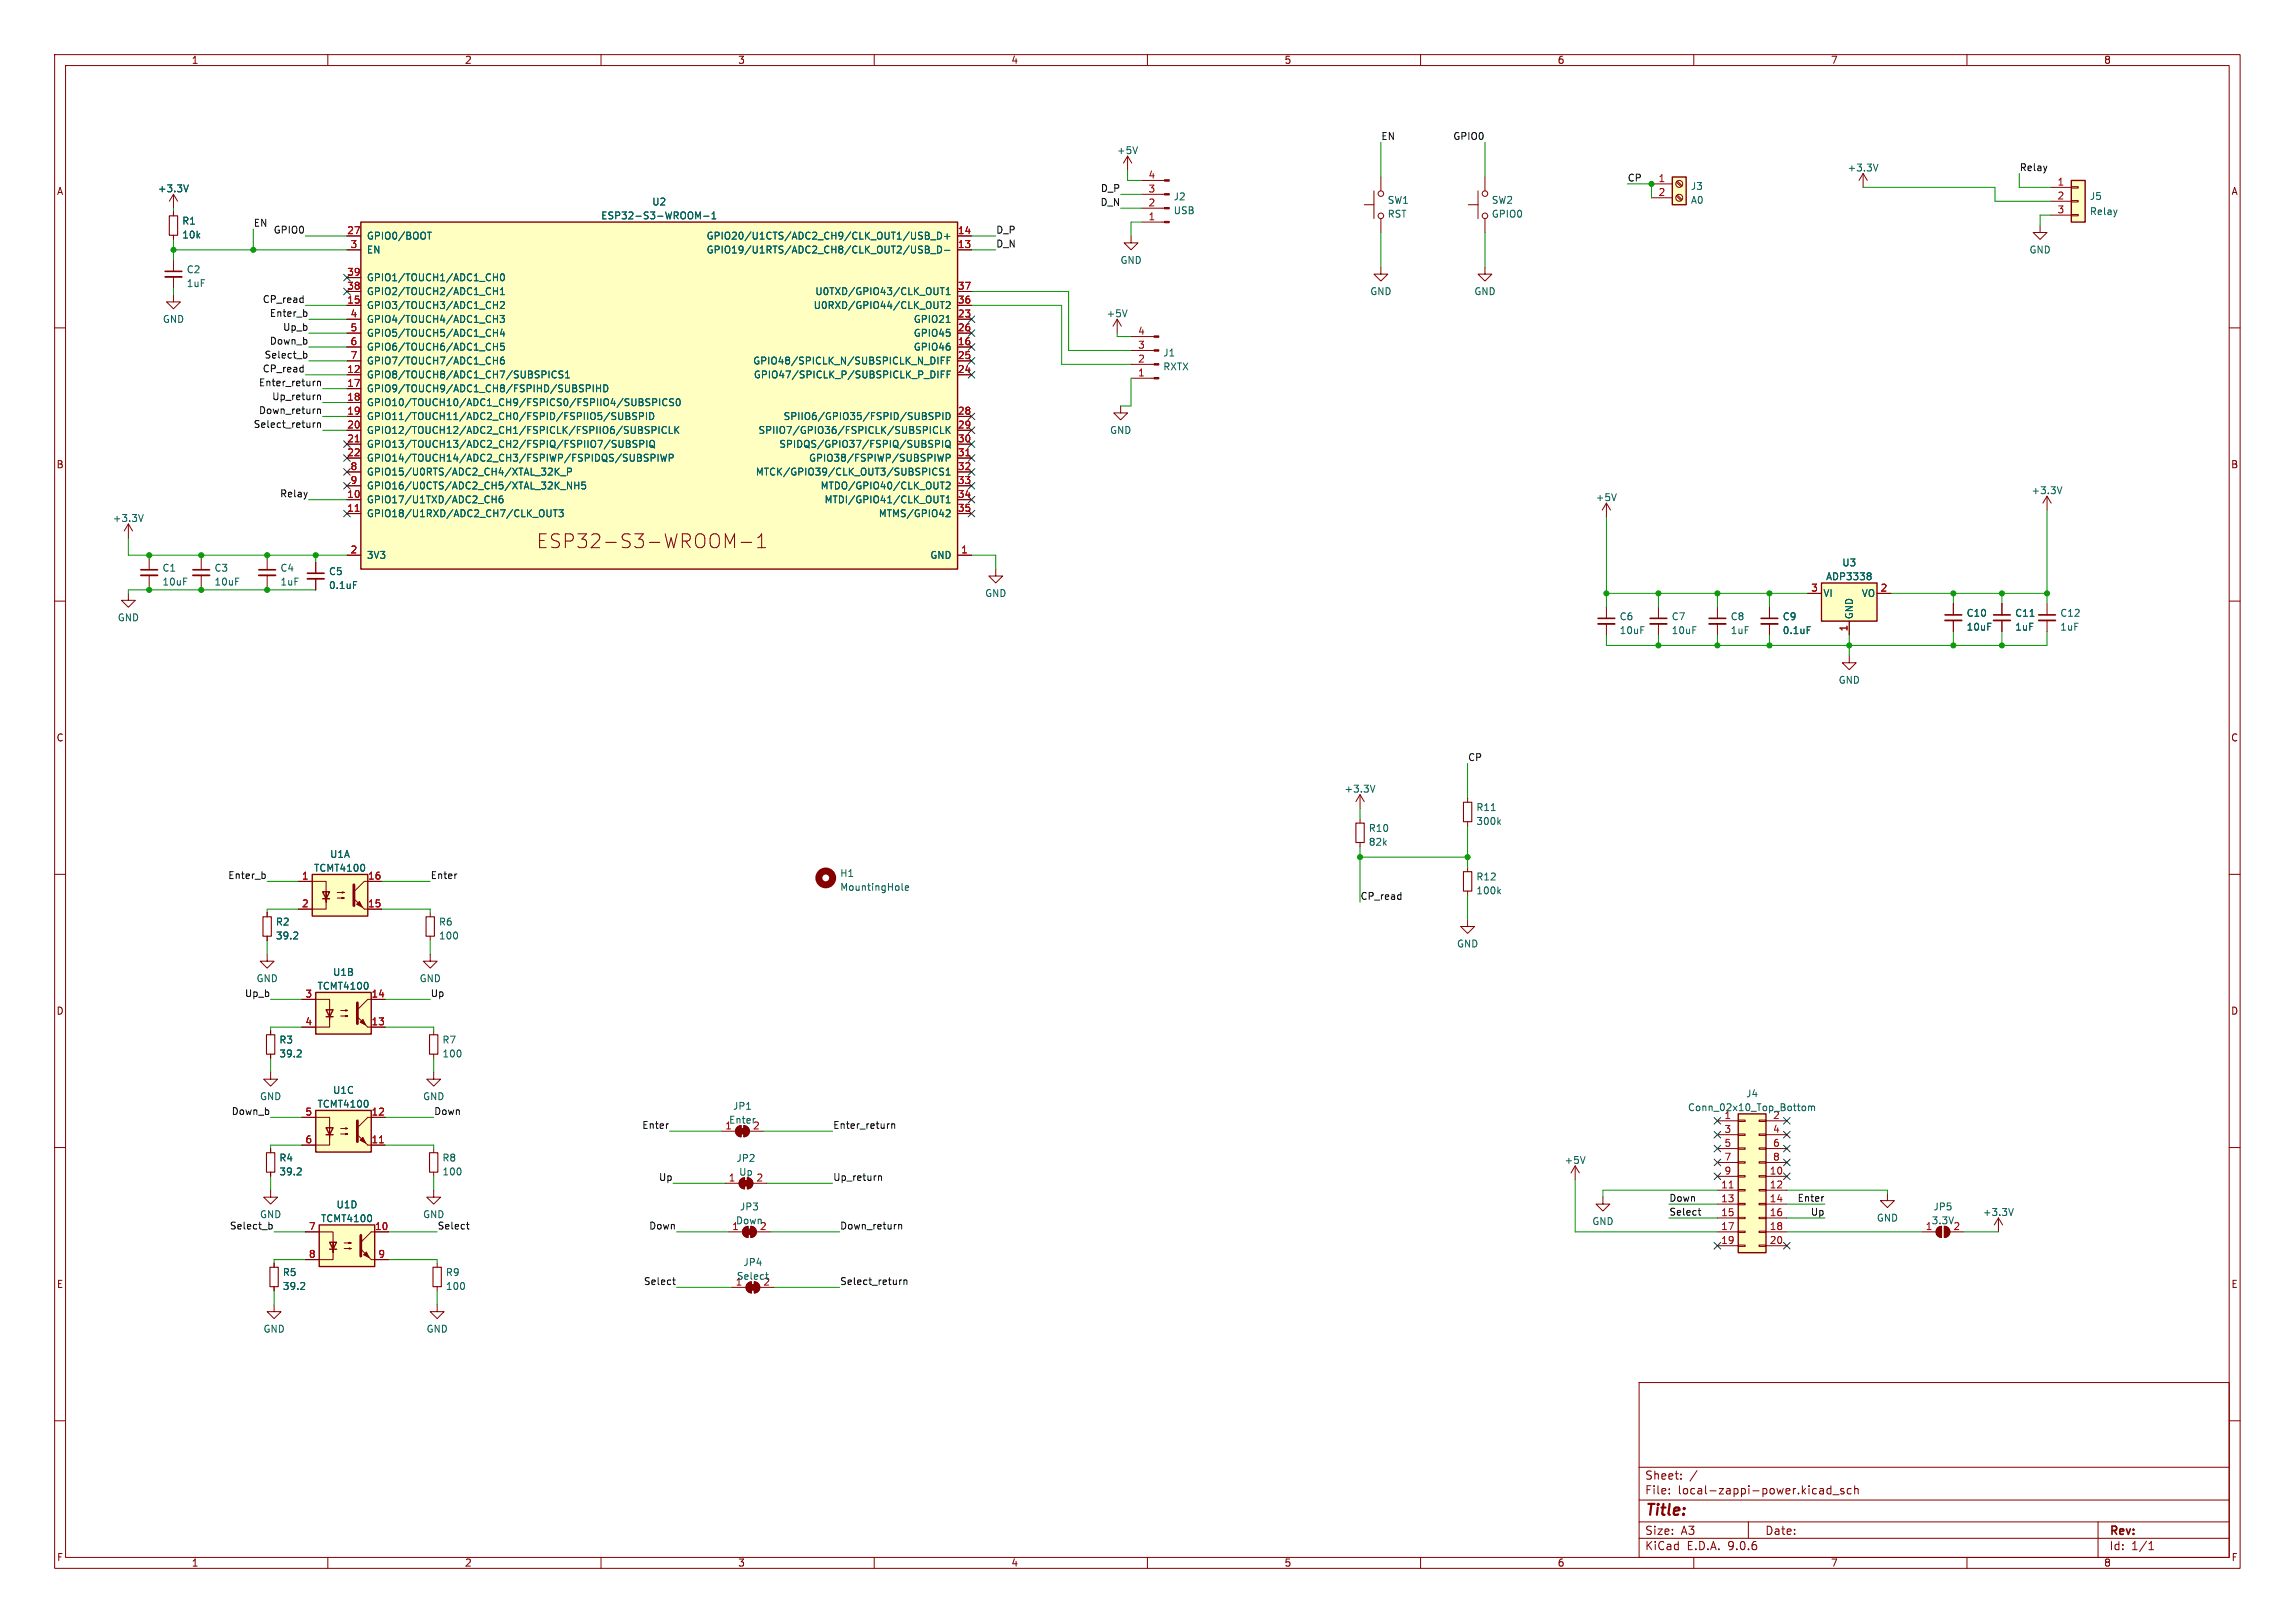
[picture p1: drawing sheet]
<svg xmlns="http://www.w3.org/2000/svg" width="297mm" height="210mm" viewBox="0 0 297 210" stroke-linecap="round" stroke-linejoin="round" font-family="sans-serif">
<defs><g id="words">
<text font-size="2.5" fill="#840000" x="69.4" y="71.1">ESP32-S3-WROOM-1</text>
<text font-size="2" fill="#840000" x="212.8" y="196.5">Title:</text>
<g font-size="1.5" fill="#840000">
<text x="212.8" y="191.6">Sheet:</text>
<text x="212.8" y="193.5">File:</text>
<text x="217.1" y="193.5">local-zappi-power.kicad_sch</text>
<text x="212.8" y="200.7">KiCad</text>
<text x="212.8" y="198.7">Size:</text>
<text x="217.5" y="198.7">A3</text>
<text x="218.3" y="200.7">E.D.A.</text>
<text x="223.7" y="200.7">9.0.6</text>
<text x="228.4" y="198.7">Date:</text>
<text x="272.9" y="198.9">Rev:</text>
<text x="272.9" y="200.7">Id:</text>
<text x="275.8" y="200.7">1/1</text>
</g>
<g font-size="1.3" fill="#840000">
<text x="24.7" y="8.4">1</text>
<text x="60.1" y="8.4">2</text>
<text x="95.5" y="8.4">3</text>
<text x="130.8" y="8.4">4</text>
<text x="166.2" y="8.4">5</text>
<text x="201.5" y="8.4">6</text>
<text x="236.9" y="8.4">7</text>
<text x="272.2" y="8.4">8</text>
<text x="7.3" y="25.4">A</text>
<text x="288.7" y="25.4">A</text>
<text x="7.2" y="60.7">B</text>
<text x="288.7" y="60.7">B</text>
<text x="7.2" y="96.1">C</text>
<text x="288.7" y="96.1">C</text>
<text x="7.2" y="131.4">D</text>
<text x="288.7" y="131.4">D</text>
<text x="7.3" y="166.8">E</text>
<text x="288.7" y="166.8">E</text>
<text x="7.3" y="202.1">F</text>
<text x="24.7" y="202.9">1</text>
<text x="60.1" y="202.9">2</text>
<text x="95.5" y="202.9">3</text>
<text x="130.8" y="202.9">4</text>
<text x="166.2" y="202.9">5</text>
<text x="201.5" y="202.9">6</text>
<text x="236.9" y="202.9">7</text>
<text x="272.2" y="202.9">8</text>
<text x="288.7" y="202.1">F</text>
</g>
<g font-size="1.3" fill="#006464">
<text x="144.5" y="20.1">+5V</text>
<text x="239" y="22.3">+3.3V</text>
<text x="20.4" y="25">+3.3V</text>
<text x="23.5" y="29.2">R1</text>
<text x="77.7" y="28.5">ESP32-S3-WROOM-1</text>
<text x="84.3" y="26.7">U2</text>
<text x="151.8" y="26.1">J2</text>
<text x="151.8" y="27.9">USB</text>
<text x="179.5" y="28.3">RST</text>
<text x="179.5" y="26.5">SW1</text>
<text x="193" y="26.5">SW2</text>
<text x="193" y="28.3">GPIO0</text>
<text x="218.8" y="24.7">J3</text>
<text x="218.8" y="26.5">A0</text>
<text x="270.4" y="26">J5</text>
<text x="270.4" y="28">Relay</text>
<text x="23.5" y="31">10k</text>
<text x="24.1" y="35.5">C2</text>
<text x="47.4" y="31.1">GPIO0/BOOT</text>
<text x="47.4" y="32.9">EN</text>
<text x="91.4" y="31.1">GPIO20/U1CTS/ADC2_CH9/CLK_OUT1/USB_D+</text>
<text x="91.4" y="32.9">GPIO19/U1RTS/ADC2_CH8/CLK_OUT2/USB_D-</text>
<text x="144.9" y="34.3">GND</text>
<text x="262.6" y="32.9">GND</text>
<text x="21" y="41.9">GND</text>
<text x="24.1" y="37.3">1uF</text>
<text x="47.4" y="36.5">GPIO1/TOUCH1/ADC1_CH0</text>
<text x="47.4" y="38.3">GPIO2/TOUCH2/ADC1_CH1</text>
<text x="47.4" y="40.1">GPIO3/TOUCH3/ADC1_CH2</text>
<text x="47.4" y="41.9">GPIO4/TOUCH4/ADC1_CH3</text>
<text x="105.2" y="40.1">U0RXD/GPIO44/CLK_OUT2</text>
<text x="105.4" y="38.3">U0TXD/GPIO43/CLK_OUT1</text>
<text x="118.2" y="41.9">GPIO21</text>
<text x="143.1" y="41.2">+5V</text>
<text x="177.3" y="38.3">GND</text>
<text x="190.7" y="38.3">GND</text>
<text x="47.4" y="43.7">GPIO5/TOUCH5/ADC1_CH4</text>
<text x="47.4" y="45.5">GPIO6/TOUCH6/ADC1_CH5</text>
<text x="47.4" y="47.3">GPIO7/TOUCH7/ADC1_CH6</text>
<text x="97.4" y="47.3">GPIO48/SPICLK_N/SUBSPICLK_N_DIFF</text>
<text x="118.2" y="43.7">GPIO45</text>
<text x="118.2" y="45.5">GPIO46</text>
<text x="150.5" y="46.3">J1</text>
<text x="47.4" y="49.1">GPIO8/TOUCH8/ADC1_CH7/SUBSPICS1</text>
<text x="47.4" y="50.9">GPIO9/TOUCH9/ADC1_CH8/FSPIHD/SUBSPIHD</text>
<text x="47.4" y="52.7">GPIO10/TOUCH10/ADC1_CH9/FSPICS0/FSPIIO4/SUBSPICS0</text>
<text x="97.5" y="49.1">GPIO47/SPICLK_P/SUBSPICLK_P_DIFF</text>
<text x="150.5" y="48.1">RXTX</text>
<text x="47.4" y="54.5">GPIO11/TOUCH11/ADC2_CH0/FSPID/FSPIIO5/SUBSPID</text>
<text x="47.4" y="56.3">GPIO12/TOUCH12/ADC2_CH1/FSPICLK/FSPIIO6/SUBSPICLK</text>
<text x="47.4" y="58.1">GPIO13/TOUCH13/ADC2_CH2/FSPIQ/FSPIIO7/SUBSPIQ</text>
<text x="47.4" y="59.9">GPIO14/TOUCH14/ADC2_CH3/FSPIWP/FSPIDQS/SUBSPIWP</text>
<text x="98.1" y="56.3">SPIIO7/GPIO36/FSPICLK/SUBSPICLK</text>
<text x="100.8" y="58.1">SPIDQS/GPIO37/FSPIQ/SUBSPIQ</text>
<text x="101.3" y="54.5">SPIIO6/GPIO35/FSPID/SUBSPID</text>
<text x="104.6" y="59.9">GPIO38/FSPIWP/SUBSPIWP</text>
<text x="143.6" y="56.3">GND</text>
<text x="47.4" y="61.7">GPIO15/U0RTS/ADC2_CH4/XTAL_32K_P</text>
<text x="47.4" y="63.5">GPIO16/U0CTS/ADC2_CH5/XTAL_32K_NH5</text>
<text x="47.4" y="65.3">GPIO17/U1TXD/ADC2_CH6</text>
<text x="97.7" y="61.7">MTCK/GPIO39/CLK_OUT3/SUBSPICS1</text>
<text x="106.1" y="63.5">MTDO/GPIO40/CLK_OUT2</text>
<text x="106.6" y="65.3">MTDI/GPIO41/CLK_OUT1</text>
<text x="206.4" y="65">+5V</text>
<text x="262.8" y="64.1">+3.3V</text>
<text x="14.5" y="67.7">+3.3V</text>
<text x="47.4" y="67.1">GPIO18/U1RXD/ADC2_CH7/CLK_OUT3</text>
<text x="113.7" y="67.1">MTMS/GPIO42</text>
<text x="21" y="74.1">C1</text>
<text x="21" y="75.9">10uF</text>
<text x="27.7" y="74.1">C3</text>
<text x="27.7" y="75.9">10uF</text>
<text x="36.2" y="74.1">C4</text>
<text x="36.2" y="75.9">1uF</text>
<text x="42.5" y="74.6">C5</text>
<text x="42.5" y="76.4">0.1uF</text>
<text x="47.4" y="72.5">3V3</text>
<text x="120.3" y="72.5">GND</text>
<text x="127.4" y="77.4">GND</text>
<text x="235.9" y="77.4">VI</text>
<text x="236.3" y="75.2">ADP3338</text>
<text x="238.3" y="73.4">U3</text>
<text x="240.9" y="77.4">VO</text>
<text x="15.2" y="80.5">GND</text>
<text x="209.5" y="80.4">C6</text>
<text x="209.5" y="82.2">10uF</text>
<text x="216.3" y="80.4">C7</text>
<text x="216.3" y="82.2">10uF</text>
<text x="223.9" y="80.4">C8</text>
<text x="223.9" y="82.2">1uF</text>
<text x="230.6" y="80.4">C9</text>
<text x="230.6" y="82.2">0.1uF</text>
<text x="239.9" y="80.2" transform="rotate(-90 239.9 80.2)">GND</text>
<text x="254.4" y="79.9">C10</text>
<text x="254.4" y="81.7">10uF</text>
<text x="260.7" y="81.7">1uF</text>
<text x="260.7" y="79.9">C11</text>
<text x="266.6" y="81.7">1uF</text>
<text x="266.6" y="79.9">C12</text>
<text x="237.9" y="88.6">GND</text>
<text x="173.9" y="102.7">+3.3V</text>
<text x="177.1" y="107.8">R10</text>
<text x="191" y="105.1">R11</text>
<text x="191" y="106.9">300k</text>
<text x="40.6" y="112.9">TCMT4100</text>
<text x="42.6" y="111.1">U1A</text>
<text x="108.7" y="113.6">H1</text>
<text x="177.1" y="109.6">82k</text>
<text x="35.6" y="119.9">R2</text>
<text x="56.7" y="119.9">R6</text>
<text x="108.7" y="115.4">MountingHole</text>
<text x="191" y="114.1">R12</text>
<text x="191" y="115.9">100k</text>
<text x="35.6" y="121.7">39.2</text>
<text x="56.7" y="121.7">100</text>
<text x="188.5" y="122.7">GND</text>
<text x="33.1" y="127.2">GND</text>
<text x="41" y="128.2">TCMT4100</text>
<text x="43" y="126.4">U1B</text>
<text x="54.2" y="127.2">GND</text>
<text x="36.1" y="135.2">R3</text>
<text x="36.1" y="137">39.2</text>
<text x="57.2" y="135.2">R7</text>
<text x="57.2" y="137">100</text>
<text x="33.6" y="142.5">GND</text>
<text x="41" y="143.5">TCMT4100</text>
<text x="43" y="141.7">U1C</text>
<text x="54.7" y="142.5">GND</text>
<text x="94.8" y="143.7">JP1</text>
<text x="218.4" y="143.9">Conn_02x10_Top_Bottom</text>
<text x="225.9" y="142.1">J4</text>
<text x="94.3" y="145.5">Enter</text>
<text x="223.1" y="144.8">1</text>
<text x="229.4" y="144.8">2</text>
<text x="36.1" y="150.4">R4</text>
<text x="36.1" y="152.2">39.2</text>
<text x="57.2" y="150.4">R8</text>
<text x="57.2" y="152.2">100</text>
<text x="95.2" y="150.5">JP2</text>
<text x="95.6" y="152.3">Up</text>
<text x="202.4" y="150.7">+5V</text>
<text x="33.6" y="157.8">GND</text>
<text x="41.5" y="158.3">TCMT4100</text>
<text x="43.5" y="156.5">U1D</text>
<text x="95.2" y="158.6">Down</text>
<text x="95.7" y="156.8">JP3</text>
<text x="206" y="158.7">GND</text>
<text x="242.8" y="158.2">GND</text>
<text x="249.9" y="158.6">3.3V</text>
<text x="250.2" y="156.8">JP5</text>
<text x="256.5" y="157.5">+3.3V</text>
<text x="36.5" y="165.3">R5</text>
<text x="36.5" y="167">39.2</text>
<text x="57.6" y="165.3">R9</text>
<text x="57.6" y="167">100</text>
<text x="95.1" y="166.4">1</text>
<text x="95.3" y="165.7">Select</text>
<text x="96.1" y="163.9">JP4</text>
<text x="98.7" y="166.4">2</text>
<text x="34" y="172.6">GND</text>
<text x="55.1" y="172.6">GND</text>
</g>
<g font-size="1.3" fill="#a90000">
<text x="148.6" y="23.2">4</text>
<text x="214.6" y="23.6">1</text>
<text x="148.6" y="28.6">1</text>
<text x="148.6" y="26.8">2</text>
<text x="148.6" y="25">3</text>
<text x="214.6" y="25.4">2</text>
<text x="266.2" y="24.1">1</text>
<text x="266.2" y="25.9">2</text>
<text x="266.2" y="27.7">3</text>
<text x="44.9" y="30.4">27</text>
<text x="44.9" y="35.7">39</text>
<text x="45.3" y="32.1">3</text>
<text x="123.9" y="30.4">14</text>
<text x="123.9" y="32.1">13</text>
<text x="44.9" y="37.5">38</text>
<text x="44.9" y="39.3">15</text>
<text x="45.3" y="41.1">4</text>
<text x="123.9" y="37.5">37</text>
<text x="123.9" y="39.3">36</text>
<text x="123.9" y="41.1">23</text>
<text x="45.3" y="42.9">5</text>
<text x="45.3" y="44.7">6</text>
<text x="45.3" y="46.5">7</text>
<text x="123.9" y="42.9">26</text>
<text x="123.9" y="44.7">16</text>
<text x="123.9" y="46.5">25</text>
<text x="147.2" y="47">2</text>
<text x="147.2" y="45.2">3</text>
<text x="147.2" y="43.4">4</text>
<text x="44.9" y="48.3">12</text>
<text x="44.9" y="50.1">17</text>
<text x="44.9" y="51.9">18</text>
<text x="44.9" y="53.7">19</text>
<text x="123.9" y="48.3">24</text>
<text x="123.9" y="53.7">28</text>
<text x="147.2" y="48.8">1</text>
<text x="44.9" y="55.5">20</text>
<text x="44.9" y="57.3">21</text>
<text x="44.9" y="59.1">22</text>
<text x="123.9" y="55.5">29</text>
<text x="123.9" y="57.3">30</text>
<text x="123.9" y="59.1">31</text>
<text x="44.9" y="64.5">10</text>
<text x="45.3" y="60.9">8</text>
<text x="45.3" y="62.7">9</text>
<text x="123.9" y="60.9">32</text>
<text x="123.9" y="62.7">33</text>
<text x="123.9" y="64.5">34</text>
<text x="44.9" y="66.3">11</text>
<text x="45.3" y="71.7">2</text>
<text x="123.9" y="66.3">35</text>
<text x="124.3" y="71.7">1</text>
<text x="234.3" y="76.6">3</text>
<text x="243.3" y="76.6">2</text>
<text x="239.1" y="81.8" transform="rotate(-90 239.1 81.8)">1</text>
<text x="39" y="113.9">1</text>
<text x="47.6" y="113.9">16</text>
<text x="39" y="117.5">2</text>
<text x="47.6" y="117.5">15</text>
<text x="39.5" y="129.1">3</text>
<text x="48" y="129.1">14</text>
<text x="39.5" y="132.7">4</text>
<text x="48" y="132.7">13</text>
<text x="39.5" y="144.4">5</text>
<text x="39.5" y="148">6</text>
<text x="48" y="144.4">12</text>
<text x="48" y="148">11</text>
<text x="93.8" y="146.2">1</text>
<text x="97.4" y="146.2">2</text>
<text x="223.1" y="146.6">3</text>
<text x="223.1" y="148.4">5</text>
<text x="229.4" y="146.6">4</text>
<text x="229.4" y="148.4">6</text>
<text x="94.2" y="152.9">1</text>
<text x="97.8" y="152.9">2</text>
<text x="222.7" y="153.8">11</text>
<text x="222.7" y="155.6">13</text>
<text x="223.1" y="150.2">7</text>
<text x="223.1" y="152">9</text>
<text x="229" y="152">10</text>
<text x="229" y="153.8">12</text>
<text x="229" y="155.6">14</text>
<text x="229.4" y="150.2">8</text>
<text x="39.9" y="159.2">7</text>
<text x="48.5" y="159.2">10</text>
<text x="94.7" y="159.2">1</text>
<text x="98.3" y="159.2">2</text>
<text x="222.7" y="157.4">15</text>
<text x="222.7" y="159.2">17</text>
<text x="222.7" y="161">19</text>
<text x="229" y="157.4">16</text>
<text x="229" y="159.2">18</text>
<text x="229" y="161">20</text>
<text x="249.1" y="159.2">1</text>
<text x="252.7" y="159.2">2</text>
<text x="39.9" y="162.8">8</text>
<text x="48.9" y="162.8">9</text>
</g>
<g font-size="1.3" fill="#0f0f0f">
<text x="178.7" y="18.2">EN</text>
<text x="188" y="18.2">GPIO0</text>
<text x="210.6" y="23.6">CP</text>
<text x="261.3" y="22.2">Relay</text>
<text x="32.8" y="29.4">EN</text>
<text x="142.4" y="26.7">D_N</text>
<text x="142.4" y="24.9">D_P</text>
<text x="35.3" y="30.3">GPIO0</text>
<text x="128.9" y="32.1">D_N</text>
<text x="128.9" y="30.3">D_P</text>
<text x="33.9" y="39.3">CP_read</text>
<text x="34.9" y="41.1">Enter_b</text>
<text x="34.2" y="46.4">Select_b</text>
<text x="34.9" y="44.7">Down_b</text>
<text x="36.6" y="42.9">Up_b</text>
<text x="33.4" y="53.6">Down_return</text>
<text x="33.4" y="50">Enter_return</text>
<text x="33.9" y="48.2">CP_read</text>
<text x="35.2" y="51.8">Up_return</text>
<text x="32.8" y="55.4">Select_return</text>
<text x="36.2" y="64.4">Relay</text>
<text x="189.9" y="98.5">CP</text>
<text x="29.5" y="113.8">Enter_b</text>
<text x="55.7" y="113.8">Enter</text>
<text x="176" y="116.5">CP_read</text>
<text x="31.6" y="129.1">Up_b</text>
<text x="55.7" y="129.1">Up</text>
<text x="29.9" y="144.3">Down_b</text>
<text x="56.1" y="144.3">Down</text>
<text x="83.1" y="146.1">Enter</text>
<text x="107.8" y="146.1">Enter_return</text>
<text x="85.2" y="152.9">Up</text>
<text x="107.8" y="152.9">Up_return</text>
<text x="216" y="155.6">Down</text>
<text x="232.6" y="155.6">Enter</text>
<text x="29.7" y="159.1">Select_b</text>
<text x="54.7" y="157.8">GND</text>
<text x="56.6" y="159.1">Select</text>
<text x="83.9" y="159.1">Down</text>
<text x="108.7" y="159.1">Down_return</text>
<text x="216" y="157.4">Select</text>
<text x="234.3" y="157.4">Up</text>
<text x="83.3" y="166.3">Select</text>
<text x="108.7" y="166.3">Select_return</text>
</g>
</g></defs>
<g fill="none" stroke="#840000" stroke-width=".13">
<path d="M7.1 7.1h282.8v195.8h-282.8zM8.5 8.5h280v193h-280zM42.4 7.1v1.4M77.8 7.1v1.4M113.1 7.1v1.4M148.5 7.1v1.4M183.8 7.1v1.4M219.2 7.1v1.4M254.6 7.1v1.4M22.5 25.1l-.6 .9M22.5 25.1l.5 .9M22.5 25.1v1.8"/>
<path d="M176.5 26.5h1.3M177.8 24.7v3.6M178.7 22.9v1.8M178.7 28.3v1.8M192.2 34.6v.9h.9l-.9 .9-.9-.9h.9M7.1 42.4h1.4M288.5 42.4h1.4M7.1 77.8h1.4M288.5 77.8h1.4M7.1 113.1h1.4M288.5 113.1h1.4M7.1 148.5h1.4"/>
<path d="M94.3 159.4h1.8M96.3 158.9l.5-.2v1.4a.71 .71 0 0 1-.7-.4 .71 .71 0 0 1 .2-.8zM97.2 158.7a.72 .72 0 0 1 .7 .7 .72 .72 0 0 1-.7 .7zM97.9 159.4h1.8M288.5 148.5h1.4M212.1 178.9h76.4v22.6h-76.4zM7.1 183.8h1.4M212.1 199h76.4M212.1 196.9h76.4M212.1 194.1h76.4M212.1 189.9h76.4M216 193.2v.1"/>
<path d="M216 192.7v.1M217.5 191.3v.1M217.5 190.7v.1M219.6 190.3l-.9 1.4M226.3 196.9v2.1M236.9 192.2v1.1M236.9 192.7l-.3-.1-.2 .2v.3l.1 .2h.4M237.2 193.4h.8M238.6 192.7l-.2-.1-.2 .2 .1 .1 .3 .1v.3h-.4M239.6 192.7l-.3-.1-.2 .2v.3l.1 .2h.4M240 192.7l.2-.1 .2 .1 .1 .6M240 192.2v1.1"/>
<path d="M271.5 196.9v4.6M278.1 199.8l.3-.3v1M288.5 183.8h1.4M42.4 201.5v1.4M77.8 201.5v1.4M113.1 201.5v1.4M148.5 201.5v1.4M183.8 201.5v1.4M219.2 201.5v1.4M254.6 201.5v1.4M278.1 200.5h.6"/>
<circle cx="178.7" cy="25.1" r=".36"/>
<circle cx="178.7" cy="27.9" r=".36"/>
</g>
<path d="M24.4 23.9l-.3 .9" fill="none" stroke="#006464" stroke-width=".13"/>
<g fill="#840000" stroke="#840000" stroke-width=".13">
<path d="M96.6 159h.7v.8h-.7z"/>
<path d="M96.3 158.9l.5-.2v1.4a.71 .71 0 0 1-.7-.4 .71 .71 0 0 1 .2-.8z"/>
<path d="M97.2 158.7a.72 .72 0 0 1 .7 .7 .72 .72 0 0 1-.7 .7z"/>
</g>
<path d="M216.4 22.9h1.8v3.6h-1.8z" fill="#ffffc2"/>
<path d="M216.4 22.9h1.8v3.6h-1.8z" fill="none" stroke="#840000" stroke-width=".18"/>
<g fill="none" stroke="#840000" stroke-width=".13">
<path d="M190 26.5h1.3M191.3 24.7v3.6M192.2 22.9v1.8M192.2 28.3v1.8M213.7 23.8h2.7M213.7 25.6h2.7M216.9 23.6l.7 .6M216.9 25.4l.7 .6M217.1 23.4l.6 .6M217.1 25.2l.6 .6M259.1 78.1v1.5M264.9 64.2v1.8"/>
<path d="M264.9 78.1v1.5M264.9 64.2l-.5 .9M264.9 64.2l.5 .9M259.1 80.3v1.4M264.9 80.3v1.4M176 102.8l-.5 .9M176 102.8l.5 .9M176 102.8v1.8M176 106v.5M176 109v.6M35.5 163.4v.6M35.5 166.5v.5"/>
<circle cx="192.2" cy="25.1" r=".36"/>
<circle cx="192.2" cy="27.9" r=".36"/>
<circle cx="217.3" cy="23.8" r=".45"/>
<circle cx="217.3" cy="25.6" r=".45"/>
</g>
<path d="M262.7 79.7h.5M266.8 63l-.3 .9M177.9 101.6l-.3 .9M39.3 166l.1 .1v.2l-.5 .5h.5" fill="none" stroke="#006464" stroke-width=".13"/>
<path d="M258 79.6h2.2M263.8 79.6h2.2" fill="none" stroke="#840000" stroke-width=".22"/>
<path d="M258 80.3h2.2M263.8 80.3h2.2" fill="none" stroke="#840000" stroke-width=".23"/>
<path d="M175.5 106.5h1v2.5h-1zM34.9 164h1.1v2.5h-1.1z" fill="none" stroke="#840000" stroke-width=".14"/>
<path d="M41.3 158.5h7.2v5.4h-7.2z" fill="#ffffc2"/>
<path d="M41.3 158.5h7.2v5.4h-7.2zM42.7 160.7h.9l-.5 .9zM42.7 161.6h.9" fill="none" stroke="#840000" stroke-width=".18"/>
<g fill="none" stroke="#840000" stroke-width=".13">
<path d="M145.9 20.2l-.5 .9M145.9 20.2l.6 .9M145.9 20.2v1.8M147.7 28.7h3M147.7 26.9h3M147.7 25.1h3M147.7 23.3h3M241.1 22.5l-.5 .8M241.1 22.5l.6 .8M241.1 22.5v1.7M146.4 48.9h3M146.4 47.1h3"/>
<path d="M146.4 45.3h3M146.4 43.6h3M128.9 73.6v.9h.9l-.9 .9-.9-.9h.9M39.5 159.4h3.6v2.7v-1.4M50.3 159.4h-2.3l-1.3 1.3M93.8 153.1h1.8M95.9 152.6l.5-.2v1.4a.71 .71 0 0 1-.7-.4 .71 .71 0 0 1 .2-.8zM96.7 152.4a.72 .72 0 0 1 .7 .7 .72 .72 0 0 1-.7 .7zM97.4 153.1h1.8M35.5 168.8v.9h.9l-.9 .9-.9-.9h.9M43.1 161.6v1.4h-3.6M44.5 160.8h.9l-.2 .1v-.2l.2 .1"/>
<path d="M44.5 161.6h.9h-.2v-.1l.2 .1M48 163h2.3M56.6 168.8v.9h.9l-.9 .9-.9-.9h.9"/>
</g>
<path d="M46.7 159.8v2.7" fill="none" stroke="#840000" stroke-width=".36"/>
<g fill="#840000" stroke="#840000" stroke-width=".13">
<path d="M47.1 162.4l.3-.4 .4 .7z"/>
<path d="M46.7 161.6l1.3 1.4z"/>
<path d="M96.2 152.8h.7v.7h-.7z"/>
<path d="M95.9 152.6l.5-.2v1.4a.71 .71 0 0 1-.7-.4 .71 .71 0 0 1 .2-.8z"/>
<path d="M96.7 152.4a.72 .72 0 0 1 .7 .7 .72 .72 0 0 1-.7 .7z"/>
<path d="M149.4 48.9h.6v.1h-.6z"/>
<path d="M149.4 47.1h.6v.1h-.6z"/>
<path d="M149.4 45.3h.6v.1h-.6z"/>
<path d="M149.4 43.5h.6v.1h-.6z"/>
<path d="M150.7 28.6h.6v.2h-.6z"/>
<path d="M150.7 26.9h.6v.1h-.6z"/>
<path d="M150.7 25.1h.6v.1h-.6z"/>
<path d="M150.7 23.3h.6v.1h-.6z"/>
</g>
<path d="M147.2 19l-.3 .9M243 21.2l-.3 .9" fill="none" stroke="#006464" stroke-width=".13"/>
<path d="M268.1 23.3h1.7v5.4h-1.7z" fill="#ffffc2"/>
<path d="M268.1 23.3h1.7v5.4h-1.7z" fill="none" stroke="#840000" stroke-width=".18"/>
<g fill="none" stroke="#840000" stroke-width=".13">
<path d="M264 29.2v.9h.9l-.9 .9-.9-.9h.9M265.4 24.2h2.7M265.4 26h2.7M265.4 27.8h2.7M268.1 24.2h.9v.1h-.9zM268.1 26h.9v.1h-.9zM268.1 27.7h.9v.2h-.9zM16.6 67.8l-.5 .9M16.6 67.8l.6 .9M16.6 67.8v1.8M207.9 65.1v1.8M207.9 78.6v1.4"/>
<path d="M207.9 65.1l-.6 .9M207.9 65.1l.5 .9M214.6 78.6v1.4M222.3 78.6v1.4M229 78.6v1.4M252.8 78.1v1.5M207.9 80.7v1.5M214.6 80.7v1.5M222.3 80.7v1.5M229 80.7v1.5M239.3 84.9v.9h.9l-.9 .9-.9-.9h.9M252.8 80.3v1.4"/>
<path d="M56.6 163.4v.6M56.6 166.5v.5"/>
</g>
<path d="M56 164h1.1v2.5h-1.1z" fill="none" stroke="#840000" stroke-width=".14"/>
<path d="M18.5 66.6l-.3 .9M209.2 63.9l-.3 .9M233.9 81.1h.4" fill="none" stroke="#006464" stroke-width=".13"/>
<path d="M251.7 79.6h2.2M206.8 80h2.2M213.5 80h2.2M221.2 80h2.1M227.9 80h2.2" fill="none" stroke="#840000" stroke-width=".22"/>
<path d="M206.8 80.7h2.2M213.5 80.7h2.2M221.2 80.7h2.1M227.9 80.7h2.2M251.7 80.3h2.2" fill="none" stroke="#840000" stroke-width=".23"/>
<path d="M235.7 75.4h7.2v5h-7.2z" fill="#ffffc2"/>
<path d="M235.7 75.4h7.2v5h-7.2z" fill="none" stroke="#840000" stroke-width=".18"/>
<g fill="none" stroke="#840000" stroke-width=".13">
<path d="M16.6 76.8v.9h.9l-.9 .9-.9-.9h.9M19.3 72.3v1.4M19.3 74.4v1.5M26 72.3v1.4M26 74.4v1.5M34.6 72.3v1.4M34.6 74.4v1.5M233.9 76.8h1.8M242.9 76.8h1.8M239.3 80.4v1.8M189.9 112.3v.5M189.9 115.3v.5"/>
<path d="M56.1 154v.9h.9l-.9 .9-.9-.9h.9M56.1 148.6v.6M56.1 151.7v.5"/>
</g>
<path d="M242 74.1l.1 .2-.1 .2 .1 .2v.1l-.1 .2M193.9 115.3l.3 .4M194.2 115.1l-.4 .3" fill="none" stroke="#006464" stroke-width=".13"/>
<path d="M18.2 73.7h2.2M25 73.7h2.1M33.5 73.7h2.2" fill="none" stroke="#840000" stroke-width=".22"/>
<path d="M18.2 74.4h2.2M25 74.4h2.1M33.5 74.4h2.2" fill="none" stroke="#840000" stroke-width=".23"/>
<path d="M189.4 112.8h1.1v2.5h-1.1zM55.6 149.2h1.1v2.5h-1.1z" fill="none" stroke="#840000" stroke-width=".14"/>
<path d="M40.9 143.7h7.1v5.4h-7.1z" fill="#ffffc2"/>
<path d="M40.9 143.7h7.1v5.4h-7.1zM42.2 145.9h.9l-.4 .9zM42.2 146.8h.9" fill="none" stroke="#840000" stroke-width=".18"/>
<path d="M35 138.7v.9h.9l-.9 .9-.9-.9h.9M39.1 144.6h3.6v2.7v-1.4M42.7 146.8v1.4h-3.6M44.1 146h.9l-.3 .1v-.2l.3 .1M44.1 146.7h.9l-.3 .1v-.2l.3 .1M47.6 148.2h2.2M49.8 144.6h-2.2l-1.4 1.3" fill="none" stroke="#840000" stroke-width=".13"/>
<path d="M46.2 145v2.7" fill="none" stroke="#840000" stroke-width=".36"/>
<g fill="#840000" stroke="#840000" stroke-width=".13">
<path d="M46.6 147.5l.4-.3 .3 .7z"/>
<path d="M46.2 146.8l1.4 1.4z"/>
</g>
<path d="M49.1 147.9h.5" fill="none" stroke="#a90000" stroke-width=".13"/>
<path d="M40.9 128.4h7.1v5.4h-7.1z" fill="#ffffc2"/>
<path d="M40.9 128.4h7.1v5.4h-7.1zM42.2 130.7h.9l-.4 .9zM42.2 131.6h.9" fill="none" stroke="#840000" stroke-width=".18"/>
<path d="M39.1 129.3h3.6v2.7v-1.3M42.7 131.6v1.3h-3.6M44.1 130.7h.9l-.3 .1v-.1h.3M44.1 131.5h.9l-.3 .1v-.2l.3 .1M47.6 132.9h2.2M49.8 129.3h-2.2l-1.4 1.4" fill="none" stroke="#840000" stroke-width=".13"/>
<path d="M46.2 129.8v2.7" fill="none" stroke="#840000" stroke-width=".36"/>
<g fill="#840000" stroke="#840000" stroke-width=".13">
<path d="M46.6 132.3l.4-.4 .3 .7z"/>
<path d="M46.2 131.6l1.4 1.3z"/>
</g>
<path d="M225 144.1h3.5v18h-3.5z" fill="#ffffc2"/>
<path d="M225 144.1h3.5v18h-3.5z" fill="none" stroke="#840000" stroke-width=".18"/>
<g fill="none" stroke="#840000" stroke-width=".13">
<path d="M146.4 30.5v.9h.9l-.9 .9-.9-.9h.9M144.6 41.3l-.6 .9M144.6 41.3l.5 .9M144.6 41.3v1.8M145 52.5v.9h.9l-.9 .9-.9-.9h.9M34.6 118.1v.5M55.7 118.1v.5M189.9 119v.9h.9l-.9 .9-.9-.9h.9M189.9 103.3v.5M189.9 106.3v.6M34.6 123.5v.9h.9l-.9 .9-.9-.9h.9M34.6 121.1v.6"/>
<path d="M35 133.4v.5M35 136.4v.5M55.7 123.5v.9h.9l-.9 .9-.9-.9h.9M55.7 121.1v.6M56.1 138.7v.9h.9l-.9 .9-.9-.9h.9M56.1 133.4v.5M56.1 136.4v.5M222.3 145h2.6M222.3 146.8h2.6M222.3 148.6h2.6M222.3 150.4h2.6M222.3 152.2h2.6"/>
<path d="M222.3 154h2.6M222.3 155.8h2.6M222.3 157.6h2.6M222.3 159.4h2.6M225 144.9h.8v.2h-.8zM225 146.7h.8v.2h-.8zM225 148.5h.8v.2h-.8zM225 150.3h.8v.2h-.8zM225 152.1h.8v.2h-.8zM225 153.9h.8v.2h-.8zM225 155.7h.8v.2h-.8zM225 157.5h.8v.2h-.8z"/>
<path d="M225 159.3h.8v.2h-.8zM227.6 144.9h.9v.2h-.9zM227.6 146.7h.9v.2h-.9zM227.6 148.5h.9v.2h-.9zM227.6 150.3h.9v.2h-.9zM227.6 152.1h.9v.2h-.9zM227.6 153.9h.9v.2h-.9zM227.6 155.7h.9v.2h-.9zM227.6 157.5h.9v.2h-.9zM227.6 159.3h.9v.2h-.9zM228.5 145h2.7M228.5 146.8h2.7"/>
<path d="M228.5 148.6h2.7M228.5 150.4h2.7M228.5 152.2h2.7M228.5 154h2.7M228.5 155.8h2.7M228.5 157.6h2.7M228.5 159.4h2.7M94.7 166.6h1.8M96.8 166.1l.5-.2v1.4a.72 .72 0 0 1-.7-.4 .72 .72 0 0 1 .2-.8zM97.6 165.9a.72 .72 0 0 1 .7 .7 .72 .72 0 0 1-.7 .7zM98.3 166.6h1.8M222.3 161.2h2.6"/>
<path d="M225 161.1h.8v.2h-.8zM227.6 161.1h.9v.2h-.9zM228.5 161.2h2.7"/>
</g>
<path d="M223.8 153.7h.5" fill="none" stroke="#a90000" stroke-width=".13"/>
<g fill="none" stroke="#006464" stroke-width=".13">
<path d="M145.9 40.1l-.3 .9M193 104.9h.5M193.9 106.3l.3 .4M194.2 106.1l-.4 .3M38.4 120.6l.1 .2v.2l-.5 .5h.5M38.9 135.9l.1 .1-.1 .2-.5 .6h.6M233.3 143.2l.2-.1 .2 .2-.1 .3-.1 .1h-.2M234.1 143.2l.2-.1 .1 .1M234.1 143.1v.6M234.4 143.2l.2-.1 .2 .1v.5M234.4 143.2v.5M99.1 164.9h.3"/>
<path d="M99.2 164.6v.8"/>
</g>
<path d="M34 118.6h1.1v2.5h-1.1zM55.1 118.6h1.1v2.5h-1.1zM189.4 103.8h1.1v2.5h-1.1zM34.5 133.9h1.1v2.5h-1.1zM55.6 133.9h1.1v2.5h-1.1z" fill="none" stroke="#840000" stroke-width=".14"/>
<g fill="#840000" stroke="#840000" stroke-width=".13">
<path d="M97.1 166.2h.7v.7h-.7z"/>
<path d="M96.8 166.1l.5-.2v1.4a.72 .72 0 0 1-.7-.4 .72 .72 0 0 1 .2-.8z"/>
<path d="M97.6 165.9a.72 .72 0 0 1 .7 .7 .72 .72 0 0 1-.7 .7z"/>
</g>
<path d="M46.7 28.7h77.2v44.9h-77.2z" fill="#ffffc2"/>
<path d="M46.7 28.7h77.2v44.9h-77.2z" fill="none" stroke="#840000" stroke-width=".18"/>
<g fill="none" stroke="#840000" stroke-width=".13">
<path d="M44.9 30.5h1.8M44.9 32.3h1.8M44.9 35.9h1.8M44.9 37.7h1.8M44.9 39.5h1.8M123.9 30.5h1.8M123.9 32.3h1.8M123.9 37.7h1.8M123.9 39.5h1.8M178.7 34.6v.9h.9l-.9 .9-.9-.9h.9M44.9 41.3h1.8M44.9 43.1h1.8"/>
<path d="M44.9 44.9h1.8M44.9 46.7h1.8M44.9 48.5h1.8M44.9 50.3h1.8M44.9 52.1h1.8M44.9 53.9h1.8M44.9 55.7h1.8M44.9 57.5h1.8M44.9 59.3h1.8M123.9 41.3h1.8M123.9 43.1h1.8M123.9 44.9h1.8"/>
<path d="M123.9 46.7h1.8M123.9 48.5h1.8M123.9 53.9h1.8M123.9 55.7h1.8M123.9 57.5h1.8M123.9 59.3h1.8M40.9 72.7v1.5M40.9 74.9v1.4M44.9 61.1h1.8M44.9 62.9h1.8M44.9 64.7h1.8M44.9 66.5h1.8"/>
<path d="M44.9 71.8h1.8M94.5 70.4l.6-1.3v1.8M95.9 70.2h1.4M98.1 70.9h1M98.1 69.6l.5-.5v1.8M123.9 61.1h1.8M123.9 62.9h1.8M123.9 64.7h1.8M123.9 66.5h1.8M123.9 71.8h1.8M35 154v.9h.9l-.9 .9-.9-.9h.9M35 148.6v.6"/>
<path d="M35 151.7v.5M203.8 150.9l-.5 .9M203.8 150.9l.6 .9M203.8 150.9v1.8M207.4 154.9v.9h.9l-.9 .9-.9-.9h.9M244.3 154.5v.9h.9l-.9 .9-.9-.9h.9M248.7 159.4h1.8M250.8 158.9l.5-.2v1.4a.71 .71 0 0 1-.7-.4 .71 .71 0 0 1 .2-.8zM251.6 158.7a.72 .72 0 0 1 .7 .7 .72 .72 0 0 1-.7 .7zM252.3 159.4h1.8M258.6 157.6l-.5 .9M258.6 157.6l.6 .9"/>
<path d="M258.6 157.6v1.8"/>
</g>
<g fill="none" stroke="#006464" stroke-width=".13">
<path d="M55.3 30h.5M55.6 30v.9M63.9 35.9h.5M63.9 37.2v.9M63.9 37.7h.5M63.9 39.5h.5M64.4 35.4v.9M64.4 37.2v.9M64.4 39v.9M64.8 39.1l.3-.1 .2 .3-.6 .6h.6M64.8 38.1h.5M64.8 37.5l.2-.3v.9"/>
<path d="M64.9 35.5l.1-.1a.48 .48 0 0 1 .3 .5 .48 .48 0 0 1-.3 .4 .6 .6 0 0 1-.1-.8zM90.3 28.1l.3-.7v.9M91.1 28h.6M92.1 28.3h.5M92.1 27.7l.3-.3v.9M119.2 31.8l.2 .1M119.3 32.4v.3M119.8 30h.3l.1 .2-.1 .3 .1 .1 .1 .2-.2 .1h-.3zM119.8 31.8h.3l.1 .2-.1 .3 .1 .1 .1 .2-.2 .1h-.3zM119.8 30.5h.3M119.8 32.3h.3M120.4 31h.7"/>
<path d="M120.4 32.8h.7M121.3 30a.45 .45 0 0 1 .6 .5 .45 .45 0 0 1-.6 .4zM121.3 31.8a.45 .45 0 0 1 .6 .5 .45 .45 0 0 1-.6 .4zM121.7 39h.5M121.7 37.2h.5M121.9 37.2v.9M121.9 39v.9M122.2 30.6h.7M122.2 32.4h.7M122.5 38.1h.5M122.5 39.1l.3-.1 .2 .3-.6 .6h.6M122.5 37.5l.2-.3v.9"/>
<path d="M122.6 30.3v.6M63.9 41.2h.5M63.9 43h.5M63.9 44.8h.5M63.9 46.6h.5M64.4 40.8v.9M64.4 42.6v.9M64.4 44.4v.9M64.4 46.2v.9M64.7 40.8h.6l-.3 .4h.2v.4l-.1 .1-.4-.1M65 42.6l-.2 .6h.5M65.2 46.2l-.3 .1a.6 .6 0 0 0 0 .8l.3-.1 .1-.3-.2-.1h-.2l-.1 .1"/>
<path d="M65.2 42.9v.6M65.2 44.4h-.4v.4h.1h.3l.1 .1-.1 .3-.1 .1-.3-.1M72 48.1a.43 .43 0 0 0-.6 .3 .43 .43 0 0 0 .4 .5l.2-.1M72.8 48h-.3l-.1 .1v.2l.4 .2v.2l-.1 .2h-.4M73.2 48.9h.5M73.2 48.3l.2-.3v.9M75.9 50.3l.4-.1 .1-.1-.1-.2-.4-.1v.9M76.8 49.8v.9M77.2 49.8v.9M77.2 50.2h.5M77.7 49.8v.9M78.1 49.8a.45 .45 0 0 1 .6 .4 .45 .45 0 0 1-.6 .5z"/>
<path d="M80.6 53.4v.7l-.1 .1-.3 .1M80.6 57v.7l-.1 .2M81 53.4h.3l.2 .2-.2 .2 .2 .1v.2l-.1 .2h-.4zM81 53.8h.3M81.1 57h.3l.1 .2-.1 .2 .1 .1 .1 .2-.2 .2h-.3zM81.1 57.4h.3M82.4 53.4h-.4l-.1 .1v.2l.4 .2 .1 .2-.2 .2-.3-.1M82.4 57h-.3l-.1 .1v.2l.3 .2 .1 .2-.1 .2-.4-.1M82.8 53.9l.4-.1 .1-.1-.1-.2-.4-.1v.9M82.8 57.5l.4-.1 .1-.1v-.2l-.5-.1v.9M83.5 55.4l.5 .4-.2 .3-.3-.1M83.7 53.4v.9"/>
<path d="M83.7 57v.9M83.9 58.8h-.4l-.1 .1v.2l.4 .2 .1 .2-.2 .2-.3-.1M84 55.2h-.3l-.2 .2M84.1 51.6h-.4l-.1 .1v.2l.4 .2 .1 .2-.2 .2h-.3M84.1 53.4a.45 .45 0 0 1 .5 .4 .45 .45 0 0 1-.5 .5zM84.1 57.1l.2-.1a.3 .3 0 0 1 .4 .3v.3a.3 .3 0 0 1-.3 .3 .3 .3 0 0 1-.3-.3zM84.3 59.3l.4-.1 .1-.1-.1-.2-.4-.1v.9M84.3 57.7l.4 .3M84.4 55.7l.4-.1 .1-.1v-.2l-.5-.1v.9M84.5 52.1l.4-.1 .1-.1-.1-.2-.4-.1v.9M85.2 58.8v.9M85.3 55.2v.9"/>
<path d="M85.4 51.6v.9M85.5 58.8l.2 .9 .2-.7 .2 .7 .2-.9M86.2 55.3a.43 .43 0 0 0-.6 .3 .43 .43 0 0 0 .5 .5l.1-.1M86.3 51.7a.43 .43 0 0 0-.6 .3 .43 .43 0 0 0 .4 .5l.2-.1M86.6 59.3l.4-.1 .1-.1v-.2l-.5-.1v.9M86.6 55.2v.9h.4M87.2 51.6h-.4l-.1 .1v.2l.4 .2 .1 .2-.2 .2h-.3M87.3 55.2v.9M87.5 55.6l.4 .5M87.6 51.7l.1-.1a.48 .48 0 0 1 .3 .4 .48 .48 0 0 1-.3 .5l-.2-.3zM87.9 55.2l-.6 .5M120.4 55.2v.9"/>
<path d="M120.4 53.8l.3 .1v.2l-.1 .2h-.2M120.4 53.4h.3M121.1 57.5l.4-.1 .1-.1v-.2l-.5-.1v.9M121.1 53.9l.5-.1v-.1v-.2l-.5-.1v.9M121.3 55.3a.43 .43 0 0 0-.6 .3 .43 .43 0 0 0 .5 .5l.1-.1M121.4 46.2v.9M121.4 48v.9M121.7 55.2v.9h.5M121.8 46.6h.3M121.8 48.4h.3M122 57v.9M122 53.4v.9"/>
<path d="M122.1 58.8l-.2 .9-.2-.7-.1 .7M122.2 46.2h-.4v.9M122.2 48h-.4v.9M122.4 57.1l.2-.1a.3 .3 0 0 1 .4 .3v.3a.3 .3 0 0 1-.3 .3 .3 .3 0 0 1-.3-.3zM122.5 53.4a.45 .45 0 0 1 .5 .4 .45 .45 0 0 1-.5 .5zM122.5 59.3l.4-.1 .1-.1-.1-.2-.4-.1v.9M122.5 55.2v.9M122.5 41.7h.5M122.5 57.7l.5 .3M122.6 46.6h.3M122.6 48.4h.3M122.6 55.6l.4 .5"/>
<path d="M123 55.2l-.5 .5M123 46.2h-.4v.9M123 48h-.4v.9M45.7 75.3h.5M63.7 64.2v.9M63.7 64.6h.5M64.2 64.2v.9M65 64.2h-.2a.6 .6 0 0 0 0 .9l.3-.1v-.3l-.2-.2h-.1l-.2 .2M70.8 66v.7l.2 .2 .2-.1 .1-.1v-.7M71.6 66h.5M71.9 60.6v.9M71.9 66v.9"/>
<path d="M72 61l.4 .5M72.3 66h.6l-.3 .3 .2 .1v.4l-.1 .1-.4-.1M72.4 60.6l-.5 .5M72.5 61.6h.7M73.4 61h.5l.1-.1-.1-.2-.5-.1v.9M74 62.4v.9l-.6-.9v.9M74.4 62.4v.9M74.4 62.8h.5M74.9 62.4v.9M75.8 62.4h-.5v.4l.1-.1 .3 .1 .1 .1v.3l-.2 .1-.3-.1M121.3 60.7a.43 .43 0 0 0-.6 .3 .43 .43 0 0 0 .4 .5l.2-.1M121.7 62.4h.5"/>
<path d="M121.7 64.2h.5M121.9 62.4v.9M121.9 64.2v.9M122.1 60.6h-.3l-.2 .1v.2l.4 .2 .1 .2-.2 .2-.3-.1M122.5 62.5l.3-.1 .2 .2-.6 .7h.6M122.5 65.1h.5M122.5 60.8l.2-.2v.9M122.5 64.4l.2-.2v.9M122.5 61.5h.5M122.6 66h.3l.1 .2-.6 .7h.6M38.9 151.2l.1 .1-.1 .2-.5 .5h.6M205.1 149.6l-.3 .9"/>
<path d="M260.5 156.4l-.2 .9"/>
</g>
<path d="M46 57.2h.5M125 59h.5M46 66.2h.5" fill="none" stroke="#a90000" stroke-width=".13"/>
<path d="M39.8 74.2h2.1" fill="none" stroke="#840000" stroke-width=".22"/>
<path d="M39.8 74.9h2.1" fill="none" stroke="#840000" stroke-width=".23"/>
<g fill="#840000" stroke="#840000" stroke-width=".13">
<path d="M250.8 158.9l.5-.2v1.4a.71 .71 0 0 1-.7-.4 .71 .71 0 0 1 .2-.8z"/>
<path d="M251.6 158.7a.72 .72 0 0 1 .7 .7 .72 .72 0 0 1-.7 .7z"/>
</g>
<path d="M34.5 149.2h1.1v2.5h-1.1z" fill="none" stroke="#840000" stroke-width=".14"/>
<path d="M40.4 113.1h7.2v5.4h-7.2z" fill="#ffffc2"/>
<path d="M40.4 113.1h7.2v5.4h-7.2zM41.8 115.4h.9l-.5 .9zM41.8 116.3h.9" fill="none" stroke="#840000" stroke-width=".18"/>
<g fill="none" stroke="#840000" stroke-width=".13">
<path d="M22.5 38.2v.9h.8l-.8 .9-.9-.9h.9M22.5 27.4v.5M22.5 30.4v.6M22.5 33.7v1.4M22.5 35.8v1.5M44.9 30.5h1.8M44.9 32.3h1.8M44.9 35.9h1.8M44.9 37.7h1.8M44.9 39.5h1.8M123.9 30.5h1.8M123.9 32.3h1.8"/>
<path d="M123.9 37.7h1.8M123.9 39.5h1.8M44.9 41.3h1.8M44.9 43.1h1.8M44.9 44.9h1.8M44.9 46.7h1.8M44.9 48.5h1.8M44.9 50.3h1.8M44.9 52.1h1.8M44.9 53.9h1.8M44.9 55.7h1.8M44.9 57.5h1.8"/>
<path d="M44.9 59.3h1.8M123.9 41.3h1.8M123.9 43.1h1.8M123.9 44.9h1.8M123.9 46.7h1.8M123.9 48.5h1.8M123.9 53.9h1.8M123.9 55.7h1.8M123.9 57.5h1.8M123.9 59.3h1.8M40.9 72.7v1.5M40.9 74.9v1.4"/>
<path d="M44.9 61.1h1.8M44.9 62.9h1.8M44.9 64.7h1.8M44.9 66.5h1.8M44.9 71.8h1.8M123.9 61.1h1.8M123.9 62.9h1.8M123.9 64.7h1.8M123.9 66.5h1.8M123.9 71.8h1.8M229 78.6v1.4M233.9 76.8h1.8"/>
<path d="M242.9 76.8h1.8M252.8 78.1v1.5M259.1 78.1v1.5M229 80.7v1.5M239.3 80.4v1.8M252.8 80.3v1.4M259.1 80.3v1.4M34.6 118.1v.5M38.6 114h3.6v2.7v-1.3M42.2 116.3v1.3h-3.6M43.6 115.5h.9l-.2 .1v-.2l.2 .1M43.6 116.2h.9l-.2 .1v-.2l.2 .1"/>
<path d="M47.1 117.6h2.3M49.4 114h-2.3l-1.3 1.4M34.6 121.1v.6M35 133.4v.5M35 136.4v.5M39.1 129.3h1.8M39.1 132.9h1.8M48 129.3h1.8M48 132.9h1.8M35 148.6v.6M35 151.7v.5M39.1 144.6h1.8"/>
<path d="M39.1 148.2h1.8M39.5 159.4h1.8M48 144.6h1.8M48 148.2h1.8M48.5 159.4h1.8M93.4 146.4h1.8M95.4 145.9l.5-.2v1.4a.72 .72 0 0 1-.7-.5 .72 .72 0 0 1 .2-.7zM96.3 145.7a.72 .72 0 0 1 .7 .7 .72 .72 0 0 1-.7 .7zM97 146.4h1.8M35.5 163.4v.6M35.5 166.5v.5M39.5 163h1.8"/>
<path d="M48.5 163h1.8"/>
</g>
<path d="M45.8 114.5v2.7" fill="none" stroke="#840000" stroke-width=".36"/>
<g fill="#840000" stroke="#840000" stroke-width=".13">
<path d="M46.2 117l.3-.3 .4 .7z"/>
<path d="M45.8 116.3l1.3 1.3z"/>
<path d="M95.7 146h.7v.7h-.7z"/>
<path d="M95.4 145.9l.5-.2v1.4a.72 .72 0 0 1-.7-.5 .72 .72 0 0 1 .2-.7z"/>
<path d="M96.3 145.7a.72 .72 0 0 1 .7 .7 .72 .72 0 0 1-.7 .7z"/>
</g>
<g fill="none" stroke="#006464" stroke-width=".13">
<path d="M24.4 23.9l-.3 .9M55.3 30h.5M55.6 30v.9M63.9 35.9h.5M63.9 37.2v.9M63.9 37.7h.5M63.9 39.5h.5M64.4 35.4v.9M64.4 37.2v.9M64.4 39v.9M64.8 39.1l.3-.1 .2 .3-.6 .6h.6M64.8 38.1h.5"/>
<path d="M64.8 37.5l.2-.3v.9M64.9 35.5l.1-.1a.48 .48 0 0 1 .3 .5 .48 .48 0 0 1-.3 .4 .6 .6 0 0 1-.1-.8zM90.3 28.1l.3-.7v.9M91.1 28h.6M92.1 28.3h.5M92.1 27.7l.3-.3v.9M119.2 31.8l.2 .1M119.3 32.4v.3M119.8 30h.3l.1 .2-.1 .3 .1 .1 .1 .2-.2 .1h-.3zM119.8 31.8h.3l.1 .2-.1 .3 .1 .1 .1 .2-.2 .1h-.3zM119.8 30.5h.3M119.8 32.3h.3"/>
<path d="M120.4 31h.7M120.4 32.8h.7M121.3 30a.45 .45 0 0 1 .6 .5 .45 .45 0 0 1-.6 .4zM121.3 31.8a.45 .45 0 0 1 .6 .5 .45 .45 0 0 1-.6 .4zM121.7 39h.5M121.7 37.2h.5M121.9 37.2v.9M121.9 39v.9M122.2 30.6h.7M122.2 32.4h.7M122.5 38.1h.5M122.5 39.1l.3-.1 .2 .3-.6 .6h.6"/>
<path d="M122.5 37.5l.2-.3v.9M122.6 30.3v.6M63.9 41.2h.5M63.9 43h.5M63.9 44.8h.5M63.9 46.6h.5M64.4 40.8v.9M64.4 42.6v.9M64.4 44.4v.9M64.4 46.2v.9M64.7 40.8h.6l-.3 .4h.2v.4l-.1 .1-.4-.1M65 42.6l-.2 .6h.5"/>
<path d="M65.2 46.2l-.3 .1a.6 .6 0 0 0 0 .8l.3-.1 .1-.3-.2-.1h-.2l-.1 .1M65.2 42.9v.6M65.2 44.4h-.4v.4h.1h.3l.1 .1-.1 .3-.1 .1-.3-.1M72 48.1a.43 .43 0 0 0-.6 .3 .43 .43 0 0 0 .4 .5l.2-.1M72.8 48h-.3l-.1 .1v.2l.4 .2v.2l-.1 .2h-.4M73.2 48.9h.5M73.2 48.3l.2-.3v.9M75.9 50.3l.4-.1 .1-.1-.1-.2-.4-.1v.9M76.8 49.8v.9M77.2 49.8v.9M77.2 50.2h.5M77.7 49.8v.9"/>
<path d="M78.1 49.8a.45 .45 0 0 1 .6 .4 .45 .45 0 0 1-.6 .5zM80.6 53.4v.7l-.1 .1-.3 .1M80.6 57v.7l-.1 .2M81 53.4h.3l.2 .2-.2 .2 .2 .1v.2l-.1 .2h-.4zM81 53.8h.3M81.1 57h.3l.1 .2-.1 .2 .1 .1 .1 .2-.2 .2h-.3zM81.1 57.4h.3M82.4 53.4h-.4l-.1 .1v.2l.4 .2 .1 .2-.2 .2-.3-.1M82.4 57h-.3l-.1 .1v.2l.3 .2 .1 .2-.1 .2-.4-.1M82.8 53.9l.4-.1 .1-.1-.1-.2-.4-.1v.9M82.8 57.5l.4-.1 .1-.1v-.2l-.5-.1v.9M83.5 55.4l.5 .4-.2 .3-.3-.1"/>
<path d="M83.7 53.4v.9M83.7 57v.9M83.9 58.8h-.4l-.1 .1v.2l.4 .2 .1 .2-.2 .2-.3-.1M84 55.2h-.3l-.2 .2M84.1 51.6h-.4l-.1 .1v.2l.4 .2 .1 .2-.2 .2h-.3M84.1 53.4a.45 .45 0 0 1 .5 .4 .45 .45 0 0 1-.5 .5zM84.1 57.1l.2-.1a.3 .3 0 0 1 .4 .3v.3a.3 .3 0 0 1-.3 .3 .3 .3 0 0 1-.3-.3zM84.3 59.3l.4-.1 .1-.1-.1-.2-.4-.1v.9M84.3 57.7l.4 .3M84.4 55.7l.4-.1 .1-.1v-.2l-.5-.1v.9M84.5 52.1l.4-.1 .1-.1-.1-.2-.4-.1v.9M85.2 58.8v.9"/>
<path d="M85.3 55.2v.9M85.4 51.6v.9M85.5 58.8l.2 .9 .2-.7 .2 .7 .2-.9M86.2 55.3a.43 .43 0 0 0-.6 .3 .43 .43 0 0 0 .5 .5l.1-.1M86.3 51.7a.43 .43 0 0 0-.6 .3 .43 .43 0 0 0 .4 .5l.2-.1M86.6 59.3l.4-.1 .1-.1v-.2l-.5-.1v.9M86.6 55.2v.9h.4M87.2 51.6h-.4l-.1 .1v.2l.4 .2 .1 .2-.2 .2h-.3M87.3 55.2v.9M87.5 55.6l.4 .5M87.6 51.7l.1-.1a.48 .48 0 0 1 .3 .4 .48 .48 0 0 1-.3 .5l-.2-.3zM87.9 55.2l-.6 .5"/>
<path d="M120.4 55.2v.9M120.4 53.8l.3 .1v.2l-.1 .2h-.2M120.4 53.4h.3M121.1 57.5l.4-.1 .1-.1v-.2l-.5-.1v.9M121.1 53.9l.5-.1v-.1v-.2l-.5-.1v.9M121.3 55.3a.43 .43 0 0 0-.6 .3 .43 .43 0 0 0 .5 .5l.1-.1M121.4 46.2v.9M121.4 48v.9M121.7 55.2v.9h.5M121.8 46.6h.3M121.8 48.4h.3M122 57v.9"/>
<path d="M122 53.4v.9M122.1 58.8l-.2 .9-.2-.7-.1 .7M122.2 46.2h-.4v.9M122.2 48h-.4v.9M122.4 57.1l.2-.1a.3 .3 0 0 1 .4 .3v.3a.3 .3 0 0 1-.3 .3 .3 .3 0 0 1-.3-.3zM122.5 53.4a.45 .45 0 0 1 .5 .4 .45 .45 0 0 1-.5 .5zM122.5 59.3l.4-.1 .1-.1-.1-.2-.4-.1v.9M122.5 55.2v.9M122.5 41.7h.5M122.5 57.7l.5 .3M122.6 46.6h.3M122.6 48.4h.3"/>
<path d="M122.6 55.6l.4 .5M123 55.2l-.5 .5M123 46.2h-.4v.9M123 48h-.4v.9M45.7 75.3h.5M63.7 64.2v.9M63.7 64.6h.5M64.2 64.2v.9M65 64.2h-.2a.6 .6 0 0 0 0 .9l.3-.1v-.3l-.2-.2h-.1l-.2 .2M70.8 66v.7l.2 .2 .2-.1 .1-.1v-.7M71.6 66h.5M71.9 60.6v.9"/>
<path d="M71.9 66v.9M72 61l.4 .5M72.3 66h.6l-.3 .3 .2 .1v.4l-.1 .1-.4-.1M72.4 60.6l-.5 .5M72.5 61.6h.7M73.4 61h.5l.1-.1-.1-.2-.5-.1v.9M74 62.4v.9l-.6-.9v.9M74.4 62.4v.9M74.4 62.8h.5M74.9 62.4v.9M75.8 62.4h-.5v.4l.1-.1 .3 .1 .1 .1v.3l-.2 .1-.3-.1M121.3 60.7a.43 .43 0 0 0-.6 .3 .43 .43 0 0 0 .4 .5l.2-.1"/>
<path d="M121.7 62.4h.5M121.7 64.2h.5M121.9 62.4v.9M121.9 64.2v.9M122.1 60.6h-.3l-.2 .1v.2l.4 .2 .1 .2-.2 .2-.3-.1M122.5 62.5l.3-.1 .2 .2-.6 .7h.6M122.5 65.1h.5M122.5 60.8l.2-.2v.9M122.5 64.4l.2-.2v.9M122.5 61.5h.5M122.6 66h.3l.1 .2-.6 .7h.6M242 74.1l.1 .2-.1 .2 .1 .2v.1l-.1 .2"/>
<path d="M262.7 79.7h.5M233.9 81.1h.4M116.7 115.1l.2 .1M117.2 114.9l.4-.1-.1-.1-.2-.1-.1 .1v.5h.3M38.4 120.6l.1 .2v.2l-.5 .5h.5M38.9 135.9l.1 .1-.1 .2-.5 .6h.6M38.9 151.2l.1 .1-.1 .2-.5 .5h.6M97.6 144.7h.1M39.3 166l.1 .1v.2l-.5 .5h.5"/>
</g>
<path d="M21.4 35.1h2.1" fill="none" stroke="#840000" stroke-width=".22"/>
<path d="M21.4 35.8h2.1" fill="none" stroke="#840000" stroke-width=".23"/>
<path d="M21.9 27.9h1.1v2.5h-1.1z" fill="none" stroke="#840000" stroke-width=".14"/>
<circle cx="106.9" cy="113.6" r=".9" fill="none" stroke="#840000" stroke-width=".9"/>
<g fill="none" stroke="#0f0f0f" stroke-width=".13">
<path d="M39.4 45.7l.2 .1 .1 .1v.3l-.3 .1M39.5 40.3l.2 .2v.3l-.2 .1M40.7 49.3h.1M40.8 54.7l-.3 .2M41.1 49.3v.6M41.1 51.1v.6M41.1 52.9v.6M41.1 54.7v.6M41.1 51.2l.1-.1 .2 .1 .1 .5M41.1 49.4l.1-.1 .2 .1 .1 .5M41.1 53l.1-.1 .2 .1 .1 .5M41.1 54.8l.1-.1 .2 .1 .1 .5"/>
<path d="M34.2 113.1l.1 .2v.2l-.1 .2M59 113.1h.1M34.9 158.4l.2 .1 .1 .1v.3l-.3 .1M60.4 158.4h.3M60.5 158.1v.8l.2 .1M86.4 145.4h.1M113.7 152.1v.6M113.7 152.2l.1-.1 .2 .1 .1 .5M115 145.4h.1M115.4 145.5l.1-.1 .2 .1 .1 .5M115.4 145.4v.6M116.3 158.5l.1-.1 .2 .1 .1 .5"/>
<path d="M116.3 158.4v.6M219.8 156.6h.3M219.9 156.3v.8l.2 .1M235.9 154.8h.1M87.1 165.6h.3M87.2 165.3v.8l.2 .1M116.7 165.6l-.3 .2M117 165.7l.1-.1 .2 .1 .1 .5M117 165.6v.6"/>
</g>
<g fill="none" stroke="#009600" stroke-width=".13">
<path d="M178.7 18.4v4.5M192.2 18.4v4.5M22.5 32.3h22.4M22.5 26.9v.5M22.5 31v2.7M22.5 37.3v.9M32.8 29.6v2.7M39.5 39.5h5.4M39.5 30.5h5.4M125.7 37.7h12.6v7.6h8.1M125.7 39.5h11.7v7.6h9M125.7 32.3h3.2"/>
<path d="M125.7 30.5h3.2M145 25.1h2.7M145 26.9h2.7M145.9 22v1.3h1.8M147.7 28.7h-1.3v1.8M178.7 30.1v4.5M192.2 30.1v4.5M210.6 23.8h3.1v1.8M241.1 24.2h17.1v1.8h7.2M261.3 22.5v1.7h4.1M265.4 27.8h-1.4v1.4M39.5 48.5h5.4"/>
<path d="M40 46.7h4.9M40 41.3h4.9M40 44.9h4.9M40 43.1h4.9M41.8 50.3h3.1M41.8 53.9h3.1M41.8 55.7h3.1M41.8 52.1h3.1M144.6 43.1v.5h1.8M146.4 48.9v3.6h-1.4M16.6 69.6v2.2h28.3M19.3 71.8v.5"/>
<path d="M19.3 75.9v.4M26 71.8v.5M26 75.9v.4M34.6 71.8v.5M34.6 75.9v.4M40 64.7h4.9M40.9 71.8v.9M40.9 76.3h-24.3v.5M125.7 71.8h3.2v1.8M207.9 76.8h26M207.9 66.9v11.7M214.6 76.8v1.8"/>
<path d="M222.3 76.8v1.8M229 76.8v1.8M244.7 76.8h20.2M252.8 76.8v1.3M259.1 76.8v1.3M264.9 66v12.1M189.9 98.8v4.5M214.6 82.2v1.3M222.3 82.2v1.3M229 82.2v1.3M239.3 82.2v2.7M252.8 81.7v1.8"/>
<path d="M259.1 81.7v1.8M264.9 81.7v1.8h-57v-1.3M34.6 114h4M38.6 117.6h-4v.5M49.4 117.6h6.3v.5M49.4 114h6.3M176 104.6v1.4M176 109.6v7.1M176 110.9h13.9M189.9 106.9v5.4M189.9 115.8v3.2M34.6 121.7v1.8"/>
<path d="M35 129.3h4.1M35 136.9v1.8M39.1 132.9h-4.1v.5M49.8 132.9h6.3v.5M49.8 129.3h5.9M55.7 121.7v1.8M56.1 136.9v1.8M35 152.2v1.8M35 144.6h4.1M35.5 159.4h4M39.1 148.2h-4.1v.4M49.8 148.2h6.3v.4"/>
<path d="M49.8 144.6h6.3M50.3 159.4h6.3M56.1 152.2v1.8M86.7 146.4h6.7M87.1 153.1h6.7M87.6 159.4h6.7M98.8 146.4h9M99.2 153.1h8.6M99.7 159.4h9M203.8 152.7v6.7h18.5M216 157.6h6.3M216 155.8h6.3"/>
<path d="M222.3 154h-14.9v.9M231.2 159.4h17.5M231.2 154h13.1v.5M231.2 157.6h5M231.2 155.8h5M254.1 159.4h4.5M35.5 167v1.8M39.5 163h-4v.4M50.3 163h6.3v.4M56.6 167v1.8M87.6 166.6h7.1M100.1 166.6h8.6"/>
</g>
<g fill="none" stroke="#000084" stroke-width=".13">
<path d="M44.5 37.3l.8 .8M44.5 35.5l.8 .9M45.3 37.3l-.8 .8M45.3 35.5l-.8 .9M44.5 58.8l.8 .9M44.5 57l.8 .9M45.3 58.8l-.8 .9M45.3 57l-.8 .9M125.3 58.8l.9 .9M125.3 40.9l.9 .8M125.3 46.3l.9 .8M125.3 53.4l.9 .9"/>
<path d="M125.3 55.2l.9 .9M125.3 57l.9 .9M125.3 42.7l.9 .8M125.3 44.5l.9 .8M125.3 48.1l.9 .8M126.2 58.8l-.9 .9M126.2 40.9l-.9 .8M126.2 46.3l-.9 .8M126.2 53.4l-.9 .9M126.2 55.2l-.9 .9M126.2 57l-.9 .9M126.2 42.7l-.9 .8"/>
<path d="M126.2 44.5l-.9 .8M126.2 48.1l-.9 .8M44.5 62.4l.8 .9M44.5 66l.8 .9M44.5 60.6l.8 .9M45.3 62.4l-.8 .9M45.3 66l-.8 .9M45.3 60.6l-.8 .9M125.3 64.2l.9 .9M125.3 66l.9 .9M125.3 60.6l.9 .9M125.3 62.4l.9 .9"/>
<path d="M126.2 64.2l-.9 .9M126.2 66l-.9 .9M126.2 60.6l-.9 .9M126.2 62.4l-.9 .9M221.8 144.6l.9 .9M221.8 151.8l.9 .8M221.8 146.4l.9 .9M221.8 150l.9 .8M221.8 148.2l.9 .9M222.7 144.6l-.9 .9M222.7 151.8l-.9 .8M222.7 146.4l-.9 .9"/>
<path d="M222.7 150l-.9 .8M222.7 148.2l-.9 .9M230.8 144.6l.9 .9M230.8 148.2l.9 .9M230.8 150l.9 .8M230.8 146.4l.9 .9M230.8 151.8l.9 .8M231.7 144.6l-.9 .9M231.7 148.2l-.9 .9M231.7 150l-.9 .8M231.7 146.4l-.9 .9M231.7 151.8l-.9 .8"/>
<path d="M221.8 160.8l.9 .8M222.7 160.8l-.9 .8M230.8 160.8l.9 .8M231.7 160.8l-.9 .8"/>
</g>
<path d="M46 57.2h.5M125 59h.5M46 66.2h.5M49.1 147.9h.5" fill="none" stroke="#a90000" stroke-width=".13"/>
<g fill="#009600" stroke="#009600" stroke-width=".13">
<circle cx="213.7" cy="23.8" r=".32"/>
<circle cx="264.9" cy="76.8" r=".32"/>
<circle cx="189.9" cy="110.9" r=".32"/>
<circle cx="214.6" cy="83.5" r=".32"/>
<circle cx="207.9" cy="76.8" r=".32"/>
<circle cx="259.1" cy="76.8" r=".32"/>
<circle cx="252.8" cy="76.8" r=".32"/>
<circle cx="229" cy="76.8" r=".32"/>
<circle cx="252.8" cy="83.5" r=".32"/>
<circle cx="239.3" cy="83.5" r=".32"/>
<circle cx="222.3" cy="83.5" r=".32"/>
<circle cx="214.6" cy="76.8" r=".32"/>
<circle cx="222.3" cy="76.8" r=".32"/>
<circle cx="259.1" cy="83.5" r=".32"/>
<circle cx="229" cy="83.5" r=".32"/>
<circle cx="176" cy="110.9" r=".32"/>
<circle cx="34.6" cy="71.8" r=".32"/>
<circle cx="40.9" cy="71.8" r=".32"/>
<circle cx="32.8" cy="32.3" r=".32"/>
<circle cx="34.6" cy="76.3" r=".32"/>
<circle cx="26" cy="71.8" r=".32"/>
<circle cx="19.3" cy="71.8" r=".32"/>
<circle cx="22.5" cy="32.3" r=".32"/>
<circle cx="19.3" cy="76.3" r=".32"/>
<circle cx="26" cy="76.3" r=".32"/>
</g>
<use href="#words"/>
</svg>
